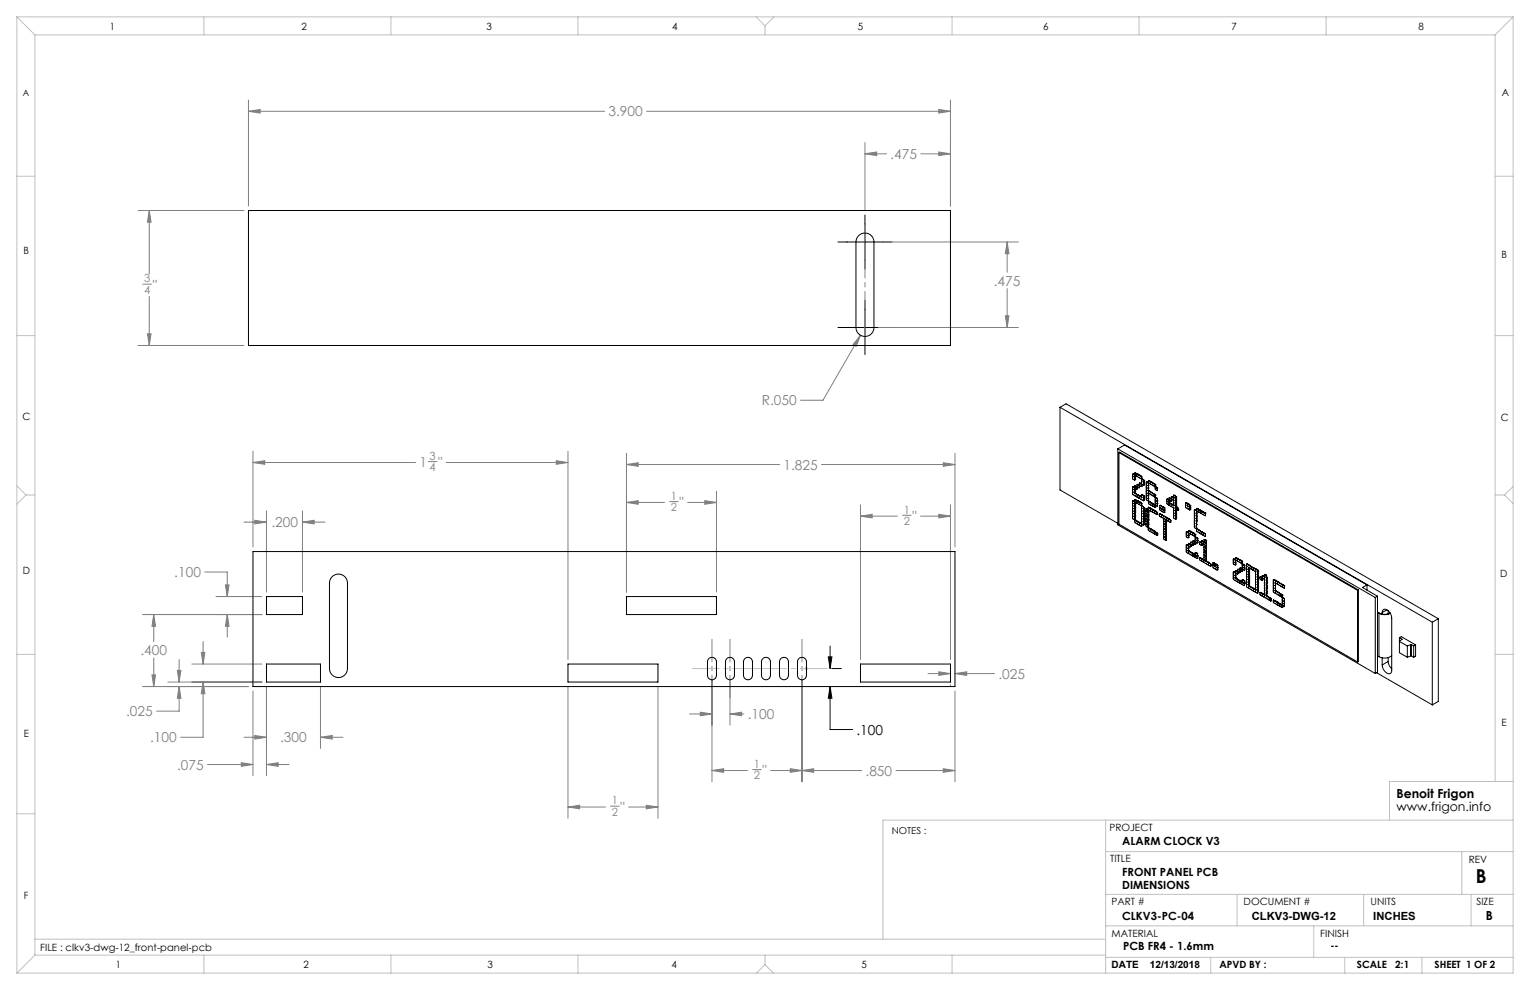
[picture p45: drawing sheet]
<svg xmlns="http://www.w3.org/2000/svg" width="432mm" height="279mm" viewBox="0 0 432 279" stroke-linecap="round" stroke-linejoin="round" font-family="sans-serif">
<defs><g id="words">
<text font-size="5.4" x="416.5" y="249.1">B</text>
<g font-size="3.9" fill="#808080">
<text x="171.7" y="32.9">3.900</text>
<text x="251.3" y="44.9">.475</text>
<text x="43.1" y="81.8">&quot;</text>
<text x="280.5" y="80.6">.475</text>
<text x="215" y="114.4">R.050</text>
<text x="118.4" y="131.8">1</text>
<text x="123.7" y="131.8">&quot;</text>
<text x="221.1" y="132.6">1.825</text>
<text x="191.8" y="143.1">&quot;</text>
<text x="76.6" y="148.8">.200</text>
<text x="257.5" y="147">&quot;</text>
<text x="49.2" y="162.9">.100</text>
<text x="39.6" y="184.9">.400</text>
<text x="281.8" y="191.6">.025</text>
<text x="35.6" y="202.2">.025</text>
<text x="211" y="203">.100</text>
<text x="42.4" y="209.5">.100</text>
<text x="79.1" y="209.5">.300</text>
<text x="50" y="217.2">.075</text>
<text x="215.2" y="218.8">&quot;</text>
<text x="244.3" y="218.9">.850</text>
<text x="175.1" y="229.1">&quot;</text>
</g>
<text font-size="3.9" x="241.7" y="207.4">.100</text>
<g font-size="3.5">
<text x="394.1" y="225.3">Benoit Frigon</text>
<text x="394.1" y="228.8">www.frigon.info</text>
<text x="419.3" y="259.7">B</text>
</g>
<g font-size="3.2" fill="#808080">
<text x="40.6" y="79.7">3</text>
<text x="40.6" y="83">4</text>
<text x="121.2" y="129.8">3</text>
<text x="121.2" y="133.1">4</text>
<text x="189.3" y="141.1">1</text>
<text x="189.3" y="144.3">2</text>
<text x="255" y="144.9">1</text>
<text x="255" y="148.2">2</text>
<text x="212.7" y="216.7">1</text>
<text x="212.7" y="220">2</text>
<text x="172.6" y="227">1</text>
<text x="172.6" y="230.3">2</text>
</g>
<g font-size="3.2">
<text x="316.7" y="238.4">ALARM CLOCK V3</text>
<text x="316.7" y="247.3">FRONT PANEL PCB</text>
<text x="316.7" y="250.8">DIMENSIONS</text>
<text x="316.7" y="259.7">CLKV3-PC-04</text>
<text x="353.3" y="259.7">CLKV3-DWG-12</text>
<text x="387.6" y="259.7">INCHES</text>
<text x="317" y="268.2">PCB FR4 - 1.6mm</text>
</g>
<g font-size="2.8">
<text x="31" y="8.5">1</text>
<text x="85.1" y="8.5">2</text>
<text x="137.3" y="8.5">3</text>
<text x="189.7" y="8.5">4</text>
<text x="242.1" y="8.5">5</text>
<text x="294.4" y="8.5">6</text>
<text x="347.6" y="8.5">7</text>
<text x="400.3" y="8.5">8</text>
<text x="423.8" y="27.2">A</text>
<text x="6.7" y="71.8">B</text>
<text x="423.8" y="72.8">B</text>
<text x="6.4" y="118.6">C</text>
<text x="423.5" y="118.9">C</text>
<text x="6.5" y="162.1">D</text>
<text x="423.4" y="163">D</text>
<text x="6.7" y="207.9">E</text>
<text x="423.7" y="204.9">E</text>
<text x="313.1" y="234.6">PROJECT</text>
<text x="313.3" y="243.2">TITLE</text>
<text x="414.5" y="243.6">REV</text>
<text x="6.7" y="253.8">F</text>
<text x="313.7" y="255.3">PART #</text>
<text x="351" y="255.3">DOCUMENT #</text>
<text x="386.8" y="255.3">UNITS</text>
<text x="416.7" y="255.3">SIZE</text>
<text x="11.4" y="268.4">FILE : clkv3-dwg-12_front-panel-pcb</text>
<text x="313.7" y="264.6">MATERIAL</text>
<text x="372.6" y="264.5">FINISH</text>
<text x="375.5" y="267.9">--</text>
<text x="32.7" y="273.3">1</text>
<text x="85.7" y="273.3">2</text>
<text x="137.6" y="273.3">3</text>
<text x="189.6" y="273.3">4</text>
<text x="243.2" y="273.2">5</text>
<text x="313.7" y="273.3">DATE</text>
<text x="324.5" y="273.3">12/13/2018</text>
<text x="344.1" y="273.1">APVD BY :</text>
<text x="383" y="273.1">SCALE</text>
<text x="393.8" y="273.1">2:1</text>
<text x="404.9" y="273.1">SHEET 1 OF 2</text>
</g>
<text font-size="2.7" x="251.7" y="235.2">NOTES :</text>
<text font-size="2.5" x="6.4" y="27">A</text>
</g></defs>
<path d="M236.5 68.3h15.2M244.1 60.7v15.2M236.5 92.4h15.2M244.1 84.8v15.2M233.8 185.4h1l-.5 3.3zM234.3 193.8v12.1h6.3M234.3 182.3v6.4M234.3 193.8l.5 3.3h-1zM234.7 188.7h2.7" fill="none" stroke="#000" stroke-width=".28"/>
<g fill="none" stroke="#c0c0c0" stroke-width=".28">
<path d="M4.8 4.8l5 5M4.8 4.8h422.2M4.8 4.8v269.8M9.8 9.8h412.2M9.8 9.8v259.8M57.5 4.8v5M110.3 4.8v5M163.1 4.8v5M213.4 4.8l2.5 2.5M215.9 7.3v2.5M218.4 4.8l-2.5 2.5M268.7 4.8v5"/>
<path d="M321.5 4.8v5M374.3 4.8v5M422 9.8v210.7M427 4.8l-5 5M427 4.8v269.8h-422.2M4.8 49.7h5M422 49.7h5M4.8 94.7h5M422 94.7h5M4.8 137.1l2.5 2.6M7.3 139.7l-2.5 2.6M7.3 139.7h2.5"/>
<path d="M422 139.7h2.6M424.6 139.7l2.4 2.4M427 137.3l-2.4 2.4M4.8 184.7h5M227.1 188.7h1M227.3 188.3l.7 .7M227.6 188.2v1M228 188.3l-.7 .7M422 184.7h5M4.8 229.7h5M312 231.5v43.1M427 231.5h-177.8v33.6"/>
<path d="M427 220.5h-34.8v11M312 240.3h115M312 252.4h115M349.1 252.4v8.9M384.9 252.4v8.9M412.6 240.3v12.1M415.2 252.4v8.9M9.8 265.1h302.2M9.8 269.6l-5 5M9.8 269.6h302.2M57.5 269.6v5M110.3 269.6v5"/>
<path d="M163.1 269.6v5M215.9 272.2l-2.4 2.4M215.9 272.2l2.4 2.4M215.9 269.6v2.6M268.7 269.6v5M312 270.2h115M312 261.3h115M341.7 270.2v4.4M370.8 261.3v8.9M379.5 270.2v4.4M401.3 270.2v4.4"/>
</g>
<g fill="none" stroke="#808080" stroke-width=".28">
<path d="M70.1 31.4l3.3-.5v1zM70.1 28.2v29.9M70.1 31.4h100.5M182.5 31.4h85.7M264.9 30.9l3.3 .5-3.3 .5zM268.2 28.2v29.9M38.9 59.4h30M42.1 59.4l.5 3.3h-1zM42.1 59.4v17.8M244.1 43.4l3.3-.5v1zM244.1 40.2v19.2M244.1 43.4h6.1"/>
<path d="M259.9 43.4h8.3M264.9 42.9l3.3 .5-3.3 .5zM247.9 68.3h39.5M284.2 68.3l.5 3.3h-1zM284.2 68.3v8.5M38.9 97.5h30M40.3 80.2h2.5M41.6 94.2h1l-.5 3.3zM42.1 83.7v13.8M242.8 94.6l-1.2 3.1-.8-.5zM242.8 94.6l-10.5 18.4h-6.4M247.9 92.4h39.5"/>
<path d="M283.7 89.1h1l-.5 3.3zM284.2 81.5v10.9M71.4 130.5l3.3-.5v1zM71.4 127.4v27M71.4 130.5h45.9M120.9 130.3h2.4M125.9 130.5h34.4M157 130l3.3 .5-3.3 .5zM160.3 127.4v58.7M176.8 131.1l3.3-.5v1zM176.8 127.9v39.2M176.8 131.1h43.2"/>
<path d="M202.2 138.6v28.5M231.9 131.1h37.6M266.2 130.6l3.3 .5-3.3 .5zM269.5 127.9v26.5M68.9 147.3h6.3M71.9 146.8l3.3 .5-3.3 .6zM75.2 144.2v22.9M85.4 147.3l3.3-.5v1.1zM85.4 144.2v22.9M85.4 147.3h6.3M176.8 141.8l3.3-.5v1zM176.8 141.8h10.7"/>
<path d="M189 141.6h2.4M194 141.8h8.2M198.9 141.3l3.3 .5-3.3 .5zM242.8 145.7l3.3-.5v1zM242.8 142.5v43.6M242.8 145.7h10.5M254.7 145.4h2.4M259.8 145.7h8.4M264.9 145.2l3.3 .5-3.3 .5zM268.2 142.5v43.6M40.2 173.4h33.7M43.4 173.4l.5 3.3h-1z"/>
<path d="M43.4 173.4v7.7M57.8 161.4h6.3v7M61 168.4h12.9M63.6 165.1h1l-.5 3.3zM64.1 173.4l.5 3.3h-1zM64.1 173.4v6.4M40.2 193.8h29.9M42.9 190.5h1l-.5 3.3zM43.4 185.7v8.1M47.4 192.5h26.5M50 189.2h1.1l-.5 3.3zM50.6 193.8l.5 3.3h-1.1z"/>
<path d="M50.6 193.8v6.9h-6.4M50.6 186.1v6.4M54.1 187.4h19.8M56.8 184.1h1l-.5 3.3zM57.3 192.5l.5 3.3h-1zM57.3 192.5v15.6h-6.3M57.3 181.1v6.3M71.4 195v23.9M75.2 193.8v25.1M90.4 193.8v17.4M160.3 193.8v37.1M185.7 193.8v37.1"/>
<path d="M200.9 191.9v28.7M206 191.9v12.8M226.3 191.9v28.7M261.9 190.1h6.3M264.9 189.6l3.3 .5-3.3 .5zM268.2 193.3v.5M269.5 190.1l3.3-.5v1zM269.5 195v25.6M269.5 190.1h11.2M58.6 215.8h12.8M68.1 215.3l3.3 .5-3.3 .5zM68.9 208.1h6.3"/>
<path d="M71.9 207.6l3.3 .5-3.3 .5zM75.2 215.8l3.3-.5v1zM75.2 215.8h6.4M90.4 208.1l3.3-.5v1zM90.4 208.1h6.4M194.6 201.5h6.3M197.6 201l3.3 .5-3.3 .5zM200.9 217.5l3.3-.5v1zM200.9 217.5h10.1M206 201.5l3.3-.5v1zM206 201.5h4M212.4 217.2h2.5"/>
<path d="M217.5 217.5h25.7M223 217l3.3 .5-3.3 .5zM226.3 217.5l3.3-.5v1zM252.9 217.5h16.6M266.2 217l3.3 .5-3.3 .5zM160.3 227.8l3.3-.5v1zM160.3 227.8h10.6M172.3 227.5h2.4M177.4 227.8h8.3M182.4 227.3l3.3 .5-3.3 .5z"/>
</g>
<path d="M244.1 61.9v36.9" fill="none" stroke="#808080" stroke-width=".28" stroke-dasharray="15.2 1.3 1.3 1.3" stroke-dashoffset="-1.3"/>
<path d="M200.9 196.9v-16.5M206 196.9v-16.5M226.3 196.9v-16.5" fill="none" stroke="#808080" stroke-width=".28" stroke-dasharray="15.2 1.3 1.3 1.3" stroke-dashoffset="8.9"/>
<path d="M233.5 188.7h-38.2" fill="none" stroke="#c0c0c0" stroke-width=".28" stroke-dasharray="15.2 1.3 1.3 1.3" stroke-dashoffset="7.6"/>
<path d="M233.8 185.4h1l-.5 3.3zM234.3 193.8l.5 3.3h-1z" fill="#000"/>
<path d="M70.1 31.4l3.3-.5v1zM264.9 30.9l3.3 .5-3.3 .5zM42.1 59.4l.5 3.3h-1zM41.6 94.2h1l-.5 3.3zM244.1 43.4l3.3-.5v1zM264.9 42.9l3.3 .5-3.3 .5zM242.8 94.6l-2 2.6 .8 .5zM283.7 89.1h1l-.5 3.3zM284.2 68.3l.5 3.3h-1zM75.2 215.8l3.3-.5v1zM68.1 215.3l3.3 .5-3.3 .5zM50.6 193.8l.5 3.3h-1.1zM50 189.2h1.1l-.5 3.3zM56.8 184.1h1l-.5 3.3zM57.3 192.5l.5 3.3h-1zM71.9 207.6l3.3 .5-3.3 .5zM90.4 208.1l3.3-.5v1zM71.9 146.8l3.3 .5-3.3 .6zM85.4 147.3l3.3-.5v1.1zM43.4 173.4l.5 3.3h-1zM42.9 190.5h1l-.5 3.3zM64.1 173.4l.5 3.3h-1zM63.6 165.1h1l-.5 3.3zM71.4 130.5l3.3-.5v1zM157 130l3.3 .5-3.3 .5zM160.3 227.8l3.3-.5v1zM182.4 227.3l3.3 .5-3.3 .5zM266.2 130.6l3.3 .5-3.3 .5zM176.8 131.1l3.3-.5v1zM198.9 141.3l3.3 .5-3.3 .5zM176.8 141.8l3.3-.5v1zM242.8 145.7l3.3-.5v1zM264.9 145.2l3.3 .5-3.3 .5zM264.9 189.6l3.3 .5-3.3 .5zM269.5 190.1l3.3-.5v1zM266.2 217l3.3 .5-3.3 .5zM226.3 217.5l3.3-.5v1zM223 217l3.3 .5-3.3 .5zM200.9 217.5l3.3-.5v1zM197.6 201l3.3 .5-3.3 .5zM206 201.5l3.3-.5v1z" fill="#808080"/>
<g fill="none" stroke="#000" stroke-width=".28">
<path d="M70.1 59.4h198.1v38.1h-198.1zM242.2 66.6a2.54 2.54 0 0 1 2.8-.7 2.54 2.54 0 0 1 1.7 2.4v24.1a2.54 2.54 0 0 1-2.6 2.6 2.54 2.54 0 0 1-2.5-2.6v-24.1v-.6zM299.2 114.9l105 60.7M299.2 114.9l1.7-.9 105 60.6M299.2 114.9v23.4l16.3 9.4M315.5 126.7l72.6 41.9M315.5 126.7v21.4l72.6 42M315.5 126.7l1.9-1.1 68.4 39.5M315.8 127.7l.2-.1 67.4 38.9M315.8 127.7l67.3 38.9M315.8 127.7v20.2l67.3 38.9M319.7 134.5v.7l.6 .2"/>
<path d="M319.7 138.9v.7l.6 .2M319.7 138.2v.7M319.7 138.1v.1M319.7 134.5h.1M319.7 138.2h.1M319.7 138.9h.1M319.8 133.8h-.1M319.8 137.5h-.1M319.8 133.8l-.1 .7M319.8 133.8h.1M319.8 137.5l-.1 .6M319.8 137.5h.1"/>
<path d="M319.8 133.8l.4 .2M319.8 137.5l.4 .2M320.2 134l.1 .3M320.2 137.7l.1 .2M320.2 134h.1M320.2 137.7h.1M320.2 134.8l.1 .6M320.2 139.2l.1 .1M320.2 138.4l.1 .2M320.2 134.8h.1M320.2 138.4h.1M320.2 139.2h.1"/>
<path d="M320.3 139.8l-.1 .1M320.3 139.8l.6 .4M320.3 139.3h.1M320.3 135.4l-.1 .1M320.3 134.7l-.1 .1M320.3 139l-.1 .1M320.3 138.3l-.1 .1M320.3 134.3h.1M320.3 134.7h.1M320.3 135.4h.1M320.3 137.9h.1M320.3 138.3h.1"/>
<path d="M320.3 138.6h.1M320.3 134.3v.4M320.3 137.9v.4M320.3 138.6v.4M320.4 133.4l-.1 .7 .6 .2M320.4 139.3h-.1M320.4 137.1v.7l.5 .1M320.4 139.3l.4 .2M320.4 133.4l.4 .3M320.4 137.1l.4 .2M320.4 133.4h.1M320.4 137.1h.1"/>
<path d="M320.4 133.4h-.1M320.4 137.1h-.1M320.4 139.3h.1M320.8 133.7l.1 .1M320.8 137.3l.1 .2M320.8 139.5l.1 .2M320.8 133.7h.1M320.8 137.3h.1M320.8 139.5h.1M320.9 134.3v.1M320.9 134.3l.6 .4M320.9 133.8h.1"/>
<path d="M320.9 139.7h.1M320.9 137.5v.4M320.9 137.9h.1M320.9 137.5h.1M320.9 137.9v.1M321 133.8h.1M321 139.6h.1M321 136.7h.1M321 133.8h-.1M321 139.6l-.1 .1M321 136.7v.7l.5 .2M321 139.6l.4 .3"/>
<path d="M321 133.8l.4 .2M321 136.7l.4 .2M321.4 134l.1 .2M321.4 136.9l.1 .3M321.4 139.9l.1 .1M321.4 136.9h.1M321.4 139.9h.1M321.4 134h.1M321.5 134.7v.1M321.5 134.2h.1M321.5 134.7h.1M321.5 137.2h.1"/>
<path d="M321.5 137.6v.1M321.5 137.2v.4M321.5 137.6h.1M321.6 134.7l.6 .3M321.6 134.2h.1M321.6 140h.1M321.7 136.4h-.1M321.7 134.2h-.1M321.7 134.2h.1M321.7 136.4l-.1 .6 .6 .2M321.7 136.4h.1M321.7 140l-.1 .1"/>
<path d="M321.7 140h.1M321.7 140l.3 .2M321.7 134.2l.3 .2M321.7 136.4l.3 .2M322 134.4h.1M322 136.6h.1M322 134.4l.2 .2M322 136.6l.2 .2M322.2 135l-.1 .1M322.2 137.2l-.1 .1M322.2 134.6h.1M322.2 135h.1"/>
<path d="M322.2 136.8h.1M322.2 137.2h.1M322.2 134.6v.4M322.2 136.8v.4M322.3 136l-.1 .7 .6 .2M322.3 136h.1M322.3 136h-.1M322.3 135.3h-.1M322.3 139.6h-.1M322.3 135.3v.7M322.3 135.3h.1M322.3 139.6v.7"/>
<path d="M322.3 139.6h.1M322.3 135.3l.4 .2M322.3 139.6l.4 .3M322.7 135.5l.1 .2M322.7 139.9l.1 .2M322.7 135.5h.1M322.7 139.9h.1M322.7 136.2l.1 .7M322.7 136.2h.1M322.8 136.9l-.1 .1M322.8 135.7l-.1 .5M322.8 135.7h.1"/>
<path d="M322.8 136.9h.1M323.6 136.7l-.1 .1M323.6 137.5h-.1M323.6 138.2h-.1M323.6 138.9h-.1M323.6 139.7h-.1M323.6 139.7v.7M323.6 138.9v.7M323.6 138.2v.7M323.6 137.5v.7M323.6 136.7v.7M323.6 136.7h.1"/>
<path d="M323.6 137.4v.1M323.6 138.9h.1M323.6 139.6v.1M323.6 136h-.1M323.6 136v.7M323.6 136h.1M323.6 136l.4 .2M324 136.2l.1 .3M324 136.2h.1M324 139.9l.1 .2M324 139.2l.1 .2M324 138.5l.1 .1"/>
<path d="M324 137.7l.1 .2M324 137l.1 .2M324 137h.1M324 137.7h.1M324 138.5h.1M324 139.2h.1M324 139.9h.1M324.1 139.1v.1M324.1 139.1l-.1 .1M324.1 138.6h.1M324.1 139.1h.1M324.1 136.9l-.1 .1"/>
<path d="M324.1 136.5v.4M324.1 139.4v.4M324.1 137.9h.1M324.1 136.5h.1M324.1 136.9h.1M324.1 137.2h.1M324.1 139.4h.1M324.1 139.8h.1M324.1 139.8v.1M324.1 138.3l-.1 .2M324.1 137.6v.1M324.1 136.9v.1"/>
<path d="M324.1 137.2v.4M324.1 137.9v.4M324.1 137.6h.1M324.1 138.3h.1M324.1 139.1l.6 .4M324.2 138.6h.1M324.2 135.7h.1M324.2 135.7v.6l.5 .3M324.2 138.6h-.1M324.2 135.7l.4 .2M324.2 138.6l.4 .2M324.6 135.9h.1"/>
<path d="M324.6 135.9l.1 .2M324.6 138.8l.1 .2M324.6 138.8h.1M324.7 136.6h.1M324.7 139.5h.1M324.7 136.6l.7 .3M324.7 136.1h.1M324.7 139h.1M324.8 139.5l.6 .3M324.8 136h.1M324.8 138.9h.1M324.9 136l-.2 .1"/>
<path d="M324.9 138.9l-.1 .1M324.9 136h.1M324.9 138.9h.1M324.9 136l.4 .2M324.9 138.9l.4 .3M325.3 136.2h.1M325.3 139.2h.1M325.3 136.2l.1 .2M325.3 139.2l.1 .1M325.4 136.9h.1M325.4 139.8v.1M325.4 136.9l-.1 .1"/>
<path d="M325.4 139.8l-.1 .1M325.4 139.3v.1M325.4 136.4h.1M325.4 136.9l.6 .4M325.4 139.9l.6 .3M325.4 139.3h.1M325.5 136.4h-.1M325.5 139.3l-.1 .1M325.5 136.4l.4 .2M325.5 139.3l.4 .2M325.5 139.3h.1M325.5 136.4h.1"/>
<path d="M325.9 136.6l.1 .2M325.9 139.5l.1 .3M325.9 139.5h.1M325.9 136.6h.1M326 137.3v.1M326 136.8h.1M326 137.3h.1M326 139.8h.1M326 136.8v.5M326 139.8v.4M326.1 137.5h.1M326.1 137.5v.7l.5 .1"/>
<path d="M326.1 137.5l.4 .2M326.5 137.7l.1 .2M326.5 137.7h.1M326.6 137.9v.4M326.6 137.9h.1M326.6 138.3h.1M326.6 138.3v.1M331.3 139.8h.1M331.3 139.8v.6M331.3 139.8l.4 .2M331.7 140l.1 .2M331.7 140h.1"/>
<path d="M71.4 155.7h198.1v38.1h-198.1zM319.7 145.7v.7l.6 .2M319.7 145v.7M319.7 144.3v.7M319.7 143.5v.8M319.7 142.8v.7M319.7 142.1v.7M319.7 142.8h.1M319.7 143.5h.1M319.7 145h.1M319.7 145.7h.1M319.7 142.1h.1"/>
<path d="M319.7 144.3h.1M319.8 141.4h-.1M319.8 141.4l-.1 .7M319.8 141.4h.1M319.8 141.4l.4 .2M320.2 141.6l.1 .2M320.2 141.6h.1M320.2 146l.1 .6M320.2 145.3l.1 .2M320.2 144.5l.1 .2M320.2 143.8l.1 .2M320.2 142.4l.1 .1"/>
<path d="M320.2 142.4h.1M320.2 144.5h.1M320.2 145.3h.1M320.2 146h.1M320.2 143.8h.1M320.3 146.6l-.1 .1M320.3 145.9l-.1 .1M320.3 145.1l-.1 .1M320.3 144.4l-.1 .1M320.3 143.7l-.1 .1M320.3 143v.3M320.3 143l-.1 .1"/>
<path d="M320.3 142.2l-.1 .1M320.3 141.8h.1M320.3 142.2l-.1 .2M320.3 145.1l-.1 .2M320.3 142.2h.1M320.3 142.5h.1M320.3 143h.1M320.3 143.3h.1M320.3 143.7h.1M320.3 144h.1M320.3 144.4h.1M320.3 144.7h.1"/>
<path d="M320.3 145.5h.1M320.3 145.9h.1M320.3 146.6h.1M320.3 141.8v.4M320.3 142.5v.5M320.3 143.3v.4M320.3 144v.4M320.3 144.7v.4M320.3 145.5v.4M320.4 141l-.1 .6 .6 .3M320.4 146.8l-.1 .6 .6 .3M320.4 141l.4 .2"/>
<path d="M320.4 146.8l.4 .2M320.4 141h.1M320.4 146.8h.1M320.4 146.8h-.1M320.4 141h-.1M320.8 147l.1 .2M320.8 141.2l.1 .2M320.8 141.2h.1M320.8 147h.1M320.9 147.7v.1M320.9 141.9v.1M320.9 140.2h.1"/>
<path d="M320.9 140.2l.6 .3M320.9 141.9l.6 .4M320.9 141.4h.1M320.9 147.7l.6 .4M320.9 147.2h.1M321 147.2h.1M321 141.4h.1M321 141.4h-.1M321 147.2h-.1M321 141.4l.4 .2M321 147.2l.4 .2M321.4 147.4l.1 .2"/>
<path d="M321.4 141.6l.1 .2M321.4 141.6h.1M321.4 147.4h.1M321.5 148.1h.1M321.5 142.3h.1M321.5 140.5v.1M321.5 140h.1M321.5 141.8h.1M321.5 147.6h.1M321.5 140.5h.1M321.6 140.5l.6 .4M321.6 142.3l.6 .3"/>
<path d="M321.6 148.1l.6 .3M321.6 147.5l.1 .1M321.6 141.7h.1M321.7 141.7l-.2 .1M321.7 141.7h.1M321.7 147.6h-.1M321.7 147.6h.1M321.7 141.7l.3 .2M321.7 147.6l.3 .2M322 147.8h.1M322 141.9h.1M322 140.2h.1"/>
<path d="M322 147.8l.2 .6M322 141.9l.2 .3M322 140.2l.2 .2M322.2 140.9h.1M322.2 140.9l-.1 .1M322.2 140.4h.1M322.2 148.4l-.1 .1M322.2 142.6l-.1 .1M322.2 142.2h.1M322.2 148.4h.1M322.2 142.2v.4M322.2 140.9l.6 .3"/>
<path d="M322.2 140.3l.1 .1M322.3 140.4h-.1M322.3 147.2l-.1 .7 .6 .2M322.3 146.5v.7M322.3 145.7v.8M322.3 145v.7M322.3 144.3v.7M322.3 143.5v.8M322.3 140.3v.1M322.3 143.5h.1M322.3 145h.1M322.3 145.7h.1"/>
<path d="M322.3 147.2h.1M322.3 143.5h-.1M322.3 144.3h-.1M322.3 145h-.1M322.3 145.7h-.1M322.3 146.5h-.1M322.3 147.2h-.1M322.3 142.8h-.1M322.3 142.8v.7M322.3 142.8l.4 .2M322.3 142.8h.1M322.7 143l.1 .3"/>
<path d="M322.7 143h.1M322.7 147.4l.1 .7M322.7 146.7l.1 .2M322.7 146l.1 .2M322.7 145.3l.1 .2M322.7 144.5l.1 .2M322.7 143.8l.1 .2M322.7 140.6l.1 .2M322.7 140.6h.1M322.7 143.8h.1M322.7 144.5h.1M322.7 146h.1"/>
<path d="M322.7 146.7h.1M322.7 147.4h.1M322.8 148.1l-.1 .1M322.8 147.3l-.1 .1M322.8 146.2l-.1 .5M322.8 145.9l-.1 .1M322.8 145.1l-.1 .1M322.8 144.4l-.1 .1M322.8 143.7l-.1 .1M322.8 141.2l-.1 .1M322.8 140.5l-.1 .1M322.8 140.1h.1"/>
<path d="M322.8 140.5h.1M322.8 140.8h.1M322.8 145.1l-.1 .2M322.8 143.3h.1M322.8 143.7h.1M322.8 144h.1M322.8 144.4h.1M322.8 144.7h.1M322.8 145.1h.1M322.8 145.5h.1M322.8 145.9h.1M322.8 146.2h.1"/>
<path d="M322.8 146.9h.1M322.8 147.3h.1M322.8 148.1h.1M322.8 140.1v.4M322.8 140.8v.4M322.8 143.3v.4M322.8 144v.4M322.8 144.7v.4M322.8 145.5v.4M322.8 146.9v.4M323.5 147.9v.7l.5 .2M323.5 147.2v.7"/>
<path d="M323.5 146.4v.7M323.5 145.7v.7M323.5 145v.7M323.5 144.3v.7M323.5 145h.1M323.5 145.7h.1M323.5 147.1v.1M323.5 147.9h.1M323.5 144.3h.1M323.5 146.4v.1M323.5 147.2h.1M323.5 143.5h.1"/>
<path d="M323.5 143.5v.8M323.5 143.5l.4 .3M323.6 140.4h-.1M323.6 140.4v.7l.5 .2M323.9 143.8l.1 .2M323.9 143.8h.1M324 148.2v.6M324 147.4v.2M324 146.7v.2M324 146v.2M324 145.3v.1M324 144.5v.2"/>
<path d="M324 144.5h.1M324 145.3h.1M324 146.7h.1M324 147.4h.1M324 148.2h.1M324 146h.1M324 140.7l.1 .1M324 140.7h.1M324 148.8v.1M324 148v.1M324 146.9v.5M324 146.6v.1"/>
<path d="M324 145.9v.1M324 145.1v.2M324 144.4v.1M324 144h.1M324 144.4h.1M324 144.7h.1M324 145.1h.1M324 145.4h.1M324 145.9h.1M324 146.2h.1M324 146.6h.1M324 146.9h.1"/>
<path d="M324 147.6h.1M324 148h.1M324 148.8h.1M324 144v.4M324 144.7v.4M324 145.4v.5M324 146.2v.4M324 147.6v.4M324.1 140.1v.4M324.1 140.8v.5M324.1 141.3h.1M324.1 140.1h.1"/>
<path d="M324.1 140.5h.1M324.1 140.8h.1M324.1 141.3v.1M324.1 140.5v.1M324.2 143.2l-.1 .6 .6 .3M324.2 149l-.1 .6 .6 .3M324.2 143.2l.4 .2M324.2 149l.4 .2M324.2 143.2h.1M324.2 149h.1M324.2 149h-.1M324.2 143.2h-.1"/>
<path d="M324.2 141.5h.1M324.2 141.5v.6l.5 .3M324.2 141.5l.4 .2M324.6 149.2l.1 .2M324.6 143.4l.1 .2M324.6 143.4h.1M324.6 149.2h.1M324.6 141.7h.1M324.6 141.7l.1 .2M324.7 149.9l-.1 .1M324.7 144.1h-.1M324.7 143.6h.1"/>
<path d="M324.7 149.4h.1M324.7 144.1h.1M324.7 149.9h.1M324.7 144.1l.6 .3M324.7 149.9l.6 .4M324.7 143.5h.1M324.7 142.4h.1M324.7 141.9h.1M324.8 142.4l.6 .3M324.8 141.8l.1 .1M324.8 143.5l-.1 .1M324.8 143.5h.1"/>
<path d="M324.8 149.4h-.1M324.8 149.4h.1M324.8 143.5l.4 .3M324.8 149.4l.4 .2M324.9 141.9h-.1M324.9 141.9l.4 .2M324.9 141.9h.1M325.2 149.6l.1 .2M325.2 143.8l.1 .1M325.2 143.8h.1M325.2 149.6h.1M325.3 142.1l.1 .2"/>
<path d="M325.3 142.1h.1M325.3 150.3h.1M325.3 144.4v.1M325.3 144.4l.6 .4M325.3 143.9h.1M325.3 150.3l.6 .3M325.3 149.8h.1M325.4 149.7h.1M325.4 143.9h.1M325.4 142.7v.1M325.4 142.7l-.1 .1M325.4 142.3h.1"/>
<path d="M325.4 142.8l.6 .3M325.4 142.2h.1M325.4 143.9h-.1M325.4 149.7l-.1 .1M325.4 143.9l.4 .2M325.4 149.7l.4 .2M325.5 142.2l-.1 .1M325.5 142.2l.4 .2M325.5 142.2h.1M325.8 149.9l.1 .2M325.8 144.1l.1 .2M325.8 144.1h.1"/>
<path d="M325.8 149.9h.1M325.9 142.4l.1 .3M325.9 142.4h.1M325.9 150.6v.1M325.9 144.8v.1M325.9 144.8l.7 .3M325.9 150.6l.7 .4M325.9 144.3h.1M325.9 150.1h.1M326 150.1h.1M326 144.3h.1M326 140.2v.1"/>
<path d="M326 143.1v.1M326 142.7h.1M326 143.1h.1M326 142.7v.4M326.1 144.3h-.1M326.1 144.3h.1M326.1 150.1h-.2M326.1 144.3l.3 .2M326.1 150.1l.3 .2M326.1 150.1h.1M326.1 141.1h.1M326.1 141.8h.1"/>
<path d="M326.1 141.8v.7l.5 .2M326.1 141.1v.7M326.1 140.4h.1M326.1 140.4v.7M326.1 140.4l.4 .2M326.4 144.5h.1M326.4 150.3l.2 .2M326.4 144.5l.2 .6M326.4 150.3h.1M326.5 140.6l.1 .2M326.5 140.6h.1M326.6 142.1v.2"/>
<path d="M326.6 141.4v.2M326.6 141.4h.1M326.6 142.1h.1M326.6 151l-.1 .1M326.6 145.1l-.1 .1M326.6 145.1h.1M326.6 150.5h.1M326.6 151h.1M326.6 150.5v.5M326.6 141.3v.1M326.6 142v.1M326.6 141.6v.4"/>
<path d="M326.6 142.3v.4M326.6 142h.1M326.6 141.3h.1M326.6 141.6h.1M326.6 142.3h.1M326.6 142.7h.1M326.6 142.7v.1M326.6 140.8v.5M326.6 140.8h.1M327.3 145h-.1M327.3 145l-.1 .6 .6 .3M327.3 145h.1"/>
<path d="M327.3 145l.4 .2M327.4 143.3h.1M327.4 143.3v.7l.6 .2M327.5 142.6h-.1M327.5 142.6l-.1 .7M327.5 142.6l.3 .2M327.5 142.6h.1M327.7 145.2h.1M327.7 145.2l.1 .2M327.8 145.9h.1M327.8 145.4h.1M327.8 145.9l.6 .3"/>
<path d="M327.8 142.8l.2 .2M327.8 142.8h.1M327.9 145.3v.1M327.9 143.6l.1 .1M327.9 143.6h.1M327.9 145.4h-.1M327.9 145.4l.4 .2M327.9 145.4h.1M328 143.5l-.1 .1M328 143.5h.1M328 144.2v.1M328 143.7h.1"/>
<path d="M328 144.2l-.1 .1M328 143h.1M328 143.5l.1 .2M328 144.3l.6 .3M328.1 143.7h-.1M328.1 143h-.1M328.1 143h.1M328.1 143l.4 .2M328.3 145.6l.1 .2M328.3 145.6h.1M328.4 146.2v.1M328.4 145.8h.1"/>
<path d="M328.4 146.2l.1 .1M328.5 146.3v.1M328.5 143.2l.1 .2M328.5 143.2h.1M328.5 145.7h.1M328.5 144l.1 .2M328.5 143.9v.1M328.5 146.4h.1M328.5 147.2h.1M328.5 147.9h.1M328.5 148.6h.1M328.5 149.3v.1"/>
<path d="M328.5 150.1h.1M328.5 150.8h.1M328.5 151.5h.1M328.5 151.5v.7l.6 .2M328.5 150.8v.7M328.5 150.1v.7M328.5 149.3v.7M328.5 148.6v.7M328.5 147.9v.7M328.5 147.2v.7M328.5 146.4v.8M328.5 150v.1"/>
<path d="M328.6 145.7l-.1 .1M328.6 145.7l.3 .2M328.6 145.7h.1M328.6 144.6l-.1 .1M328.6 143.8l-.1 .1M328.6 143.4h.1M328.6 143.8h.1M328.6 144.2h.1M328.6 144.6h.1M328.6 143.4v.4M328.6 144.2v.4M328.9 145.9l.2 .2"/>
<path d="M328.9 145.9h.1M329 149.6h.1M329 151v.1M329 147.4h.1M329 148.2h.1M329 150.3h.1M329 151.8l.1 .2M329 151.1l.1 .2M329 150.3l.1 .2M329 149.6l.1 .2M329 148.9l.1 .2M329 148.2l.1 .2"/>
<path d="M329 147.4l.1 .2M329 146.7l.1 .2M329 146.7h.1M329 148.9h.1M329 151.8h.1M329.1 146.6l-.1 .1M329.1 146.1h.1M329.1 146.6h.1M329.1 148l-.1 .2M329.1 146.9v.4M329.1 148.4v.4M329.1 149.8v.4"/>
<path d="M329.1 150.5v.4M329.1 151.3v.4M329.1 152v.4M329.1 151.3h.1M329.1 146.9h.1M329.1 147.3h.1M329.1 147.6h.1M329.1 148.4h.1M329.1 148.8h.1M329.1 149.5h.1M329.1 149.8h.1M329.1 150.2h.1"/>
<path d="M329.1 150.5h.1M329.1 150.9h.1M329.1 151.7h.1M329.1 152h.1M329.1 152.4h.1M329.1 152.4l-.1 .1M329.1 151.7l-.1 .1M329.1 150.9l-.1 .1M329.1 150.2l-.1 .1M329.1 149.5l-.1 .1M329.1 148.8l-.1 .1M329.1 148l-.1 .1"/>
<path d="M329.1 147.3l-.1 .1M329.1 147.6v.4M329.1 149.1v.4M329.1 148h.1M329.1 149.1h.1M329.1 146.6l.6 .4M329.2 146.1h-.1M329.2 146.1h.1M329.2 146.1l.4 .2M329.4 141.6v.7l.5 .2M329.4 141.6h.1M329.4 140.8v.1"/>
<path d="M329.4 140.8v.8M329.4 140.8h.1M329.4 140.8l.4 .3M329.6 146.3l.1 .2M329.6 146.3h.1M329.7 147h.1M329.7 146.5h.1M329.7 147l.6 .3M329.8 146.4h.1M329.8 141.1h.1M329.8 141.1l.2 .2M329.8 146.4l-.1 .1"/>
<path d="M329.8 146.4l.4 .3M329.9 141.8v.2M329.9 141.8h.1M329.9 142.5h.1M329.9 142.5l.7 .3M329.9 142h.1M330 141.7l-.1 .1M330 141.3h.1M330 141.3v.4M330 141.9h.1M330.1 141.9l-.2 .1M330.1 140.5l-.1 .7 .6 .1"/>
<path d="M330.1 140.5l.4 .2M330.1 141.9l.4 .3M330.1 140.5h.1M330.1 141.9h.1M330.1 140.5h-.1M330.2 146.7h.1M330.2 146.7l.1 .2M330.3 147.3v.1M330.3 146.9h.1M330.3 147.3h.1M330.3 146.9v.4M330.5 140.7l.1 .6"/>
<path d="M330.5 142.2l.1 .1M330.5 140.7h.1M330.5 142.2h.1M330.6 142.8l-.1 .1M330.6 142.8l.6 .4M330.6 142.3h.1M330.6 141.3l-.1 .1M330.6 141.3h.1M330.7 140.1h-.1M330.7 142.3h-.1M330.7 140.1l-.1 .6 .6 .3M330.7 142.3h.1"/>
<path d="M330.7 140.1l.4 .2M330.7 142.3l.4 .2M330.7 140.1h.1M331.1 140.3l.1 .2M331.1 142.5l.1 .2M331.1 140.3h.1M331.1 142.5h.1M331.2 141v.1M331.2 143.2v.1M331.2 143.2l.1 .2M331.2 141l.1 .2M331.2 140.5h.1"/>
<path d="M331.2 142.7h.1M331.3 140.5h.1M331.3 142.7h.1M331.3 141.2h.1M331.3 141.9h.1M331.3 143.4h.1M331.3 144.1h.1M331.3 144.8v.1M331.3 145.6h.1M331.3 145.6l-.1 .6 .5 .3M331.3 144.8v.7M331.3 144.1v.7"/>
<path d="M331.3 143.4v.7M331.3 142.7h-.1M331.3 141.9v.7M331.3 141.2v.7M331.3 140.5h-.1M331.3 140.4v.1M331.3 142.6v.1M331.3 144.8h.1M331.3 145.5v.1M331.8 145.8v.2M331.8 145.1v.2M331.8 144.4v.6"/>
<path d="M331.8 143.7v.1M331.8 142.9v.2M331.8 142.2v.2M331.8 141.5v.2M331.8 140.7v.2M331.8 140.7h.1M331.8 141.5h.1M331.8 142.9h.1M331.8 143.7h.1M331.8 144.4h.1M331.8 145.1h.1M331.8 145.8h.1"/>
<path d="M331.8 142.2h.1M331.8 143.6h.1M331.8 143.1h.1M331.8 146.4v.1M331.8 145.7v.1M331.8 145v.1M331.8 143.8v.6M331.8 142.8v.1M331.8 142.1v.1M331.8 141.3v.1M331.8 140.6v.1M331.8 146.4l-.1 .1"/>
<path d="M331.8 140.2h.1M331.8 140.6h.1M331.8 140.9h.1M331.8 141.3h.1M331.8 141.7h.1M331.8 142.1h.1M331.8 142.4h.1M331.8 142.8h.1M331.8 143.8h.1M331.8 145h.1M331.8 145.3h.1M331.8 145.7h.1"/>
<path d="M331.8 146h.1M331.8 146.4h.1M331.8 140.2v.4M331.8 140.9v.4M331.8 141.7v.4M331.8 142.4v.4M331.8 145.3v.4M331.8 146v.4M331.9 143.6l.6 .3M331.9 143h.1M332 143l-.1 .1M332 143h.1"/>
<path d="M332 143l.3 .3M332.3 143.3h.1M332.3 143.3l.2 .6M332.5 143.9l-.1 .1M332.5 143.9h.1M334.7 142.6h-.1M334.7 142.6v.7l.5 .2M334.7 142.6h.1M334.7 141.9h-.1M334.7 141.9v.7M334.7 141.9h.1M334.7 141.9l.4 .2"/>
<path d="M334.9 154.5h-.1M334.9 155.2h-.1M334.9 150.8h-.1M334.9 150.8l-.1 .7 .6 .2M334.9 155.2l-.1 .7 .6 .2M334.9 154.5v.7M334.9 154.4v.1M334.9 153.7h-.1M334.9 150.1h-.1M334.9 150.1v.7M334.9 150.1h.1M334.9 153.7v.7"/>
<path d="M334.9 153.7h.1M334.9 150.1l.4 .2M334.9 153.7l.4 .3M335.1 142.1l.1 .2M335.1 142.1h.1M335.1 142.9l.1 .1M335.1 142.9h.1M335.1 142.8v.1M335.2 143.5v.1M335.2 142.8l.1 .1M335.2 142.8h-.1M335.2 142.3h.1"/>
<path d="M335.2 142.8h.1M335.2 143h.1M335.2 143.5h.1M335.2 143.5l.7 .3M335.3 142.2h.1M335.3 142.9v.1M335.3 154h.1M335.3 154l.1 .2M335.3 150.3l.1 .2M335.3 150.3h.1M335.3 143h-.1M335.3 155.4l.1 .2"/>
<path d="M335.3 154.7l.1 .6M335.3 151.1l.1 .2M335.3 151.1h.1M335.3 154.7h.1M335.3 155.4h.1M335.3 142.2l-.1 .1M335.3 142.2l.4 .3M335.4 156.1v.1M335.4 156.1l.6 .4M335.4 155.6h.1M335.4 155.3l-.1 .1M335.4 154.6l-.1 .1"/>
<path d="M335.4 151.7l-.1 .1M335.4 151l-.1 .1M335.4 150.5h.1M335.4 151h.1M335.4 151.3h.1M335.4 151.7h.1M335.4 154.2h.1M335.4 154.6h.1M335.4 155.3h.1M335.4 150.5v.5M335.4 151.3v.4M335.4 154.2v.4"/>
<path d="M335.5 155.6h.1M335.5 149.7l-.1 .6 .6 .3M335.5 155.6h-.1M335.5 153.4v.7l.5 .1M335.5 153.4l.4 .2M335.5 149.7l.4 .3M335.5 155.6l.4 .2M335.5 149.7h.1M335.5 153.4h-.1M335.5 149.7h-.1M335.5 153.4h.1M335.7 142.5l.2 .2"/>
<path d="M335.7 142.5h.1M335.8 143.2l.1 .2M335.8 143.2h.1M335.9 143.8l-.1 .1M335.9 143.1l-.1 .1M335.9 142.7h.1M335.9 143.1h.1M335.9 143.4h.1M335.9 143.8h.1M335.9 142.7v.4M335.9 143.4v.4M335.9 155.8l.1 .2"/>
<path d="M335.9 153.6l.1 .6M335.9 150l.1 .1M335.9 150h.1M335.9 153.6h.1M335.9 155.8h.1M336 156.5h.1M336 150.6v.1M336 150.1h.1M336 156.5l.7 .3M336 156h.1M336 150.6h.1M336 154.2v.1"/>
<path d="M336 154.2h.1M336 150.6l.7 .4M336.1 155.9h.1M336.1 150.1h.1M336.2 153h-.1M336.2 150.1h-.2M336.2 150.1h.1M336.2 155.9l-.2 .1M336.2 153l-.1 .7 .6 .2M336.2 155.9h.1M336.2 153l.3 .2M336.2 150.1l.3 .2"/>
<path d="M336.2 155.9l.3 .2M336.2 153h.1M336.5 156.1l.2 .2M336.5 153.2l.2 .3M336.5 150.3l.2 .2M336.5 150.3h.1M336.5 156.1h.1M336.5 153.2h.1M336.7 156.8l-.1 .1M336.7 151l-.1 .1M336.7 151l.6 .3M336.7 150.5h.1"/>
<path d="M336.7 156.8l.6 .4M336.7 156.3h.1M336.7 153.5v.4M336.7 153.5h.1M336.7 153.9h.1M336.7 153.9l-.1 .1M336.8 152.6h-.1M336.8 150.5h-.1M336.8 150.5h.1M336.8 152.6l-.1 .7 .6 .2M336.8 152.6h.1M336.8 156.3h-.1"/>
<path d="M336.8 156.3h.1M336.8 150.5l.4 .2M336.8 156.3l.4 .2M336.8 152.6l.4 .3M337.2 148.2l-.1 .7 .6 .2M337.2 147.5v.7M337.2 146.8v.7M337.2 146v.7M337.2 145.3v.7M337.2 144.6v.7M337.2 144.6h.1M337.2 146.7v.1"/>
<path d="M337.2 147.5h.1M337.2 144.6h-.1M337.2 145.3h-.1M337.2 146h-.1M337.2 146.8h-.1M337.2 147.5h-.1M337.2 148.2h-.1M337.2 150.7h.1M337.2 156.5h.1M337.2 156.5l.1 .2M337.2 152.9l.1 .2M337.2 150.7l.1 .2"/>
<path d="M337.2 152.9h.1M337.2 143.9v.7M337.2 143.9l.4 .2M337.2 143.9h-.1M337.2 143.9h.1M337.3 157.2l.6 .3M337.3 156.7h.1M337.3 157.2h-.1M337.3 153.5l-.1 .1M337.3 151.3l-.1 .1M337.3 150.9h.1M337.3 153.1h.1"/>
<path d="M337.3 153.5h.1M337.3 150.9v.4M337.3 153.1v.4M337.4 156.6h.1M337.4 152.3v.7l.5 .1M337.4 156.6l-.1 .1M337.4 152.2v.1M337.4 152.3h-.1M337.4 155.9h-.1M337.4 151.6h-.1M337.4 151.6v.6M337.4 155.9v.7"/>
<path d="M337.4 151.6l.4 .2M337.4 155.9l.4 .2M337.4 151.6h.1M337.4 155.9h.1M337.6 144.1l.1 .2M337.6 144.1h.1M337.6 144.8h.1M337.6 145.5v.1M337.6 147.7v.1M337.6 147h.1M337.6 148.5h.1M337.6 148.5l.1 .6"/>
<path d="M337.6 147.8l.1 .2M337.6 147l.1 .2M337.6 146.3l.1 .2M337.6 145.6l.1 .2M337.6 144.8l.1 .2M337.6 146.3h.1M337.7 149.1l-.1 .1M337.7 148l-.1 .5M337.7 147.2l-.1 .5M337.7 146.9l-.1 .1M337.7 146.2l-.1 .1M337.7 145.5l-.1 .1"/>
<path d="M337.7 144.7l-.1 .1M337.7 144.3h.1M337.7 144.7h.1M337.7 145h.1M337.7 145.5h.1M337.7 145.8h.1M337.7 146.2h.1M337.7 146.5h.1M337.7 146.9h.1M337.7 147.2h.1M337.7 148h.1M337.7 149.1h.1"/>
<path d="M337.7 144.3v.4M337.7 145v.5M337.7 145.8v.4M337.7 146.5v.4M337.8 156.1l.1 .7M337.8 151.8l.1 .2M337.8 156.1h.1M337.8 151.8h.1M337.8 149.3h-.1M337.8 143.5h-.1M337.8 143.5l-.1 .6 .6 .3M337.8 143.5h.1"/>
<path d="M337.8 149.3l-.1 .6 .6 .3M337.8 149.3h.1M337.8 149.3l.4 .2M337.8 143.5l.4 .2M337.8 156.9l.1 .2M337.8 152.5l.1 .2M337.8 152.5h.1M337.8 156.9h.1M337.9 157.5v.1M337.9 156.8v.1M337.9 153.1v.1M337.9 152.4v.1"/>
<path d="M337.9 152h.1M337.9 152.4l-.1 .1M337.9 152.4h.1M337.9 152.7h.1M337.9 153.1h.1M337.9 156.8l-.1 .1M337.9 156.8h.1M337.9 157.1h.1M337.9 157.5h.1M337.9 152v.4M337.9 152.7v.4M337.9 157.1v.4"/>
<path d="M338.2 149.5l.1 .2M338.2 143.7l.1 .2M338.2 149.5h.1M338.2 143.7h.1M338.3 150.2v.1M338.3 144.4v.1M338.3 143.9h.1M338.3 149.7h.1M338.3 144.4h.1M338.3 150.2h.1M338.3 144.4l.6 .4M338.3 150.2l.6 .4"/>
<path d="M338.4 149.7h.1M338.4 143.9h.1M338.5 143.9h-.2M338.5 143.9h.1M338.5 149.7h-.2M338.5 149.7h.1M338.5 149.7l.3 .2M338.5 143.9l.3 .2M338.7 153h-.1M338.7 157.4h-.1M338.7 157.4l-.1 .6 .6 .3M338.7 153l-.1 .7 .6 .2"/>
<path d="M338.7 153h.1M338.7 157.4l.3 .2M338.7 153l.3 .2M338.7 157.4h.1M338.8 144.1h.1M338.8 149.9h.1M338.8 149.9l.1 .2M338.8 144.1l.1 .2M338.9 144.8h.1M338.9 150.6h.1M338.9 150.1h.1M338.9 144.3h.1"/>
<path d="M339 144.8l.6 .3M339 150.6l.6 .3M339 150l.1 .1M339 144.2h.1M339 153.2h.1M339 153.2l.2 .3M339 157.6l.2 .2M339 157.6h.1M339.1 144.2l-.1 .1M339.1 144.2h.1M339.1 150.1h-.1M339.1 150.1h.1"/>
<path d="M339.1 150.1l.4 .2M339.1 144.2l.4 .2M339.2 158.3h.1M339.2 158.3h-.1M339.2 157.8h.1M339.2 153.9l-.1 .1M339.2 153.5h.1M339.2 153.9h.1M339.2 153.5v.4M339.2 158.3l.6 .3M339.2 157.7h.1M339.3 157.7l-.1 .1"/>
<path d="M339.3 152.6l-.1 .6 .6 .3M339.3 157.7l.4 .3M339.3 152.6l.4 .3M339.3 152.6h.1M339.3 157.7h.1M339.3 152.6h-.1M339.5 150.3l.1 .2M339.5 144.4l.1 .2M339.5 144.4h.1M339.5 150.3h.1M339.6 150.9l-.1 .1M339.6 145.1l-.1 .1"/>
<path d="M339.6 144.6h.1M339.6 150.9l.6 .4M339.6 145.1h.1M339.6 150.5h.1M339.6 145.1l.6 .3M339.6 150.4h.1M339.7 152.9l.1 .1M339.7 158l.1 .1M339.7 152.9h.1M339.7 158h.1M339.7 144.6h-.1M339.7 150.4l-.1 .1"/>
<path d="M339.7 150.4l.4 .2M339.7 144.6l.4 .2M339.7 144.6h.1M339.7 150.4h.1M339.8 153.5v.1M339.8 158.6v.1M339.8 153h.1M339.8 158.1h.1M339.8 158.6h.1M339.8 153.5h.1M339.8 158.6l.6 .4M339.8 153.5l.1 .2"/>
<path d="M339.9 153h.1M339.9 158.1h.1M339.9 153.7h-.1M339.9 154.4l-.1 .1M339.9 155.2h-.1M339.9 155.9h-.1M339.9 156.6h-.1M339.9 157.4h-.1M339.9 158.1h-.1M339.9 157.4v.7M339.9 156.6v.7M339.9 155.9v.7"/>
<path d="M339.9 155.2v.7M339.9 154.4v.7M339.9 153.7v.7M339.9 153l-.1 .1M339.9 154.4h.1M339.9 155.1v.1M339.9 156.6h.1M339.9 157.3v.1M339.9 152.3v.7M339.9 152.3l.4 .2M339.9 152.3h.1M339.9 152.3h-.1"/>
<path d="M340.1 150.6l.1 .3M340.1 144.8l.1 .2M340.1 144.8h.1M340.1 150.6h.1M340.2 145.4h.1M340.2 151.3h.1M340.2 151.3v.1M340.2 145.4v.1M340.2 145v.4M340.2 150.9v.4M340.2 145h.1M340.2 150.9h.1"/>
<path d="M340.3 152.5l.1 .2M340.3 152.5h.1M340.3 154h.1M340.3 156.1v.1M340.3 154.7h.1M340.3 156.9h.1M340.3 158.4l.1 .1M340.3 157.6l.1 .2M340.3 156.9l.1 .2M340.3 156.2l.1 .2M340.3 155.4l.1 .2M340.3 154.7l.1 .2"/>
<path d="M340.3 154l.1 .2M340.3 153.3l.1 .2M340.3 153.2v.1M340.3 155.4h.1M340.3 157.6h.1M340.3 158.3v.1M340.4 159v.1M340.4 159l.7 .4M340.4 158.5h.1M340.4 152.7v.4M340.4 153.5v.4M340.4 156.4v.4"/>
<path d="M340.4 157.1v.4M340.4 157.8v.4M340.4 152.7h.1M340.4 153.1h.1M340.4 153.5h.1M340.4 153.9h.1M340.4 154.2h.1M340.4 155.3h.1M340.4 156h.1M340.4 156.4h.1M340.4 156.8h.1M340.4 157.1h.1"/>
<path d="M340.4 157.5h.1M340.4 157.8h.1M340.4 158.2h.1M340.4 158.2v.1M340.4 157.5v.1M340.4 156.8l-.1 .1M340.4 156v.1M340.4 155.3v.1M340.4 154.6l-.1 .1M340.4 153.9v.1M340.4 153.1v.1M340.4 154.2v.4"/>
<path d="M340.4 154.9v.4M340.4 155.6v.4M340.4 154.6h.1M340.4 154.9h.1M340.4 155.6h.1M340.5 158.5h.1M340.6 158.5h-.2M340.6 158.5h.1M340.6 158.5l.3 .2M340.9 158.7l.2 .2M340.9 158.7h.1M341.1 159.4h-.1"/>
<path d="M341.1 158.9h.1M341.1 159.4h.1M341.1 159.4l.6 .3M341.1 158.8h.1M341.2 158.8l-.1 .1M341.2 158.8l.4 .2M341.2 158.8h.1M341.6 159l.1 .3M341.6 159h.1M341.7 159.7l-.1 .1M341.7 159.3h.1M341.7 159.7h.1"/>
<path d="M341.7 159.3v.4M342.4 159.5h-.1M342.4 159.5v.7l.5 .2M342.4 159.5h.1M342.4 158.8h-.1M342.4 158.8v.7M342.4 158.8h.1M342.4 158.8l.4 .2M342.8 159h.1M342.8 159l.1 .2M342.8 159.8l.1 .1M342.8 159.8h.1"/>
<path d="M342.9 159.7l.1 .2M342.9 159.7l-.1 .1M342.9 159.2h.1M342.9 159.9h.1M342.9 159.7v.1M343 159.2h.1M343 159.9h.1M343 159.9h-.1M343.1 159.2h-.2M343.1 159.2h.1M343.1 159.2l.3 .2M343.4 159.4l.2 .2"/>
<path d="M343.4 159.4h.1M343.6 159.6h.1M343.6 159.6v.4M348.1 158.5h.1M348.1 158.5v.7l.6 .1M348.2 157.8h-.1M348.2 157.8l-.1 .7M348.2 157.8h.1M348.2 157.8l.4 .2M348.6 158l.1 .2M348.6 158h.1M348.6 158.7l.1 .2"/>
<path d="M348.6 158.7h.1M348.7 159.3l-.1 .1M348.7 158.6l-.1 .1M348.7 158.2h.1M348.7 158.9h.1M348.7 159.3h.1M348.7 158.2v.4M348.7 158.9v.4M348.8 157.4h-.1M348.8 157.4l-.1 .6 .6 .3M348.8 157.4h.1M348.8 157.4l.4 .2"/>
<path d="M349.2 157.6h.1M349.2 157.6l.1 .2M349.3 158.3h.1M349.3 158.3v.1M349.3 157.8h.1M349.3 158.3l.6 .4M349.4 157.8h.1M349.4 157.8h-.1M349.4 157.8l.4 .2M349.8 158l.1 .2M349.8 158h.1M349.9 158.7h.1"/>
<path d="M349.9 158.2h.1M350 158.7l.6 .3M350 158.1h.1M350.1 158.1l-.1 .1M350.1 158.1h.1M350.1 158.1l.3 .2M350.4 158.3l.2 .3M350.4 158.3h.1M350.6 158.6v.4M350.6 158.6h.1M350.6 159h.1M350.6 159l-.1 .1"/>
<path d="M350.7 159.9h-.1M350.7 159.9l-.1 .7 .6 .2M350.7 159.2h-.1M350.7 159.2v.7M350.7 159.2h.1M350.7 159.2l.4 .2M351.1 159.4h.1M351.1 159.4l.1 .3M351.2 159.7h.1M351.2 159.7v.4M351.9 159.9h.1M351.9 159.9v.7"/>
<path d="M351.9 159.2h.1M351.9 159.2v.7M351.9 159.2l.4 .2M352.3 159.4l.1 .2M352.3 159.4h.1M352.4 159.6h.1M352.5 159.6h.1M352.6 159.6h-.1M352.6 159.6h.1M352.6 159.6l.3 .2M352.9 159.8h.1M352.9 159.8l.2 .2"/>
<path d="M353.1 160h.1M353.1 159.9h.1M353.2 159.9l-.1 .1M353.2 159.9l.4 .3M353.2 159.9h.1M75.2 168.4h10.2v5h-10.2zM93.6 162.9a2.54 2.54 0 0 1 2.8-.7 2.54 2.54 0 0 1 1.7 2.4v24.1a2.54 2.54 0 0 1-2.6 2.5 2.54 2.54 0 0 1-2.5-2.5v-24.1l.1-.7zM176.8 168.4h25.4v5h-25.4zM342.9 160.4l.7 .4M342.9 160.4v.1M343.5 160.2l.1 .2M343.5 160.2h.1"/>
<path d="M343.6 160.8l-.1 .1M343.6 160l-.1 .1M343.6 160h.1M343.6 160.4h.1M343.6 160.8h.1M343.6 160.4v.4M348.1 162.1h.1M348.1 162.8v.1M348.1 162.8v.7l.6 .3M348.1 162.1v.7M348.1 162.8h.1M348.2 161.4h-.1"/>
<path d="M348.2 161.4l-.1 .7M348.2 161.4h.1M348.2 161.4l.4 .2M348.6 161.6l.1 .3M348.6 161.6h.1M348.6 163.1l.1 .2M348.6 162.4l.1 .2M348.6 163.1h.1M348.6 162.4h.1M348.7 163.8h.1M348.7 163.8h-.1M348.7 163.3h.1"/>
<path d="M348.7 163l-.1 .1M348.7 162.3l-.1 .1M348.7 161.9h.1M348.7 162.3h.1M348.7 162.6h.1M348.7 163h.1M348.7 161.9v.4M348.7 162.6v.4M348.7 163.8l.6 .3M348.7 163.2h.1M348.8 161h-.1M348.8 163.2l-.1 .1"/>
<path d="M348.8 161l-.1 .7 .6 .2M348.8 161h.1M348.8 163.2l.4 .2M348.8 161l.4 .3M348.8 163.2h.1M349.2 161.3h.1M349.2 163.4h.1M349.2 161.3l.1 .2M349.2 163.4l.1 .2M349.3 164.1h.1M349.3 164.1v.1M349.3 163.6h.1"/>
<path d="M349.3 161.9l-.1 .1M349.3 161.5h.1M349.3 161.9h.1M349.3 161.5v.4M349.3 164.1l.6 .4M349.4 163.6h.1M349.4 163.6h-.1M349.4 160.7v.7l.5 .1M349.4 163.6l.4 .2M349.4 160.7l.4 .2M349.4 160.7h.1M349.4 160.7h-.1"/>
<path d="M349.8 160.9l.1 .2M349.8 163.8l.1 .2M349.8 160.9h.1M349.8 163.8h.1M349.9 164.5h.1M349.9 164h.1M349.9 161.5v.1M349.9 161.1h.1M349.9 161.1v.4M350 164.5l.6 .3M350 163.9h.1M350.1 160.3h-.1"/>
<path d="M350.1 160.3l-.1 .7 .6 .2M350.1 160.3h.1M350.1 163.9l-.1 .1M350.1 163.9h.1M350.1 163.9l.3 .3M350.1 160.3l.3 .2M350.4 160.5l.2 .3M350.4 164.2l.2 .1M350.4 160.5h.1M350.4 164.2h.1M350.6 164.8l-.1 .1M350.6 164.8l.6 .4"/>
<path d="M350.6 164.3h.1M350.6 160.8h.1M350.6 161.2l-.1 .1M350.6 160.8v.4M350.6 161.2h.1M350.7 164.3h-.1M350.7 163.6h-.1M350.7 163.6v.7M350.7 163.6h.1M350.7 163.6l.4 .2M351.1 163.8h.1M351.1 163.8l.1 .2"/>
<path d="M351.1 160.2l.1 .2M351.1 164.6l.1 .2M351.1 160.2h.1M351.1 164.6h.1M351.2 160.8l-.1 .1M351.2 160.1l-.1 .1M351.2 165.2l-.1 .1M351.2 164.4l-.1 .1M351.2 160.4h.1M351.2 160.8h.1M351.2 164h.1M351.2 164.4h.1"/>
<path d="M351.2 164.8h.1M351.2 160.4v.4M351.2 164v.4M351.2 164.8v.4M351.9 160.7h.1M351.9 161.4h.1M351.9 162.1h.1M351.9 162.8h.1M351.9 163.6h.1M351.9 164.3h.1M351.9 165h.1M351.9 165v.7l.5 .2"/>
<path d="M351.9 164.3v.7M351.9 163.6v.7M351.9 162.8v.7M351.9 162.1v.7M351.9 161.4v.7M351.9 160.7v.7M351.9 160.6v.1M351.9 163.5v.1M352.4 160.2v.2M352.4 160.9v.2M352.4 161.6v.6M352.4 162.4v.2"/>
<path d="M352.4 163.1v.2M352.4 163.8v.2M352.4 164.6v.2M352.4 165.3v.1M352.4 160.2h.1M352.4 160.9h.1M352.4 161.6h.1M352.4 162.4h.1M352.4 163.1h.1M352.4 163.8h.1M352.4 165.3h.1M352.4 164.5v.1"/>
<path d="M352.4 165.9v.1M352.4 160.1v.1M352.4 165.4h.1M352.4 165.9h.1M352.4 160.1h.1M352.4 160.4v.5M352.4 161.5v.1M352.4 162.2v.1M352.4 163v.1M352.4 163.7v.1M352.4 164.4v.1M352.4 165.2v.1"/>
<path d="M352.4 160.4h.1M352.4 161.1h.1M352.4 161.5h.1M352.4 162.2h.1M352.4 162.6h.1M352.4 163h.1M352.4 163.3h.1M352.4 163.7h.1M352.4 164h.1M352.4 164.4h.1M352.4 164.8h.1M352.4 165.2h.1"/>
<path d="M352.4 161.1v.4M352.4 162.6v.4M352.4 163.3v.4M352.4 164v.4M352.4 164.8v.4M352.5 160.1l.6 .4M352.5 165.9l.6 .4M352.5 165.4h.1M352.6 165.4h-.1M352.6 165.4l.3 .2M352.6 165.4h.1M352.9 165.6l.2 .2"/>
<path d="M352.9 165.6h.1M353.1 165.8h.1M353.1 166.3h.1M353.1 160.5h.1M353.1 166.3l-.1 .1M353.1 160.5h-.1M353.1 160.5l.6 .3M353.1 166.3l.6 .4M353.1 165.7l.1 .1M353.2 165.8h-.1M353.2 165.8l.4 .2M353.2 165.8h.1"/>
<path d="M353.6 160.2l.1 .1M353.6 166l.1 .2M353.6 166h.1M353.6 160.2h.1M353.7 166.7h.1M353.7 160.8l.6 .4M353.7 160.8v.1M353.7 160.3h.1M353.7 166.2h.1M353.7 166.7l.6 .3M353.8 160.3h.1M353.8 166.1h.1"/>
<path d="M353.8 166.1l-.1 .1M353.8 160.3h-.1M353.8 166.1l.4 .2M353.8 160.3l.4 .2M354.2 160.5l.1 .2M354.2 166.3l.1 .2M354.2 160.5h.1M354.2 166.3h.1M354.3 167v.1M354.3 160.7h.1M354.3 161.2v.1M354.3 166.5h.1"/>
<path d="M354.3 161.2h.1M354.3 167h.1M354.3 161.2l.1 .2M354.3 167l.7 .3M354.4 160.7h.1M354.4 166.5h.1M354.4 166.5h-.1M354.4 165.8v.7M354.4 165v.7M354.4 164.3v.7M354.4 163.6v.7M354.4 162.8v.7"/>
<path d="M354.4 162.1v.7M354.4 161.4v.7M354.4 161.4h.1M354.4 162.1h.1M354.4 162.8h.1M354.4 163.6h.1M354.4 164.3h.1M354.4 165h.1M354.4 165.8h.1M354.4 163.5v.1M354.4 165.7v.1M354.5 160.7h-.2"/>
<path d="M354.5 160.7h.1M354.5 160.7l.3 .2M354.8 160.9l.2 .2M354.8 160.9h.1M354.9 166.7l.1 .2M354.9 166l.1 .2M354.9 165.3l.1 .2M354.9 164.6l.1 .2M354.9 163.8l.1 .2M354.9 163.1l.1 .6M354.9 162.4l.1 .2M354.9 161.6l.1 .2"/>
<path d="M354.9 161.6h.1M354.9 162.4h.1M354.9 163.1h.1M354.9 163.8h.1M354.9 164.6h.1M354.9 165.3h.1M354.9 166.7h.1M354.9 166h.1M355 167.3l-.1 .1M355 166.6l-.1 .1M355 165.9l-.1 .1M355 165.2l-.1 .1"/>
<path d="M355 164.4l-.1 .1M355 163.7l-.1 .1M355 163l-.1 .1M355 161.8l-.1 .6M355 161.5l-.1 .1M355 161.1h.1M355 161.5h.1M355 161.8h.1M355 162.6h.1M355 163h.1M355 163.7h.1M355 164h.1"/>
<path d="M355 164.4h.1M355 164.8h.1M355 165.2h.1M355 165.5h.1M355 165.9h.1M355 166.2h.1M355 166.6h.1M355 166.9h.1M355 161.1v.4M355 162.6v.4M355 164v.4M355 164.8v.4"/>
<path d="M355 165.5v.4M355 166.2v.4M355 166.9v.4M355.7 162.8h-.1M355.7 167.2h-.1M355.7 167.2l-.1 .6 .6 .3M355.7 162.8l-.1 .7 .6 .2M355.7 162.8h.1M355.7 167.2h.1M355.7 167.2l.4 .2M355.7 162.8l.4 .3M356.1 163.1l.1 .2"/>
<path d="M356.1 167.4l.1 .2M356.1 163.1h.1M356.1 167.4h.1M356.2 168.1v.1M356.2 168.1l.6 .4M356.2 167.6h.1M356.2 163.3v.4M356.2 163.3h.1M356.2 163.7h.1M356.2 163.7l-.1 .1M356.3 167.6h.1M356.3 162.5h-.1"/>
<path d="M356.3 167.6h-.1M356.3 162.5l-.1 .6 .6 .3M356.3 162.5h.1M356.3 167.6l.4 .2M356.3 162.5l.4 .2M356.7 162.7l.1 .2M356.7 167.8l.1 .2M356.7 162.7h.1M356.7 167.8h.1M356.8 163.4h.1M356.8 168.5h.1M356.8 168.5l.7 .3"/>
<path d="M356.8 163.4l.1 .1M356.8 162.9h.1M356.8 168h.1M356.9 162.8h.1M356.9 167.9h.1M356.9 163.6h.1M356.9 164.3h.1M356.9 165h.1M356.9 165.7h.1M356.9 166.5h.1M356.9 167.2h.1M356.9 167.9l-.1 .1"/>
<path d="M356.9 167.2v.7M356.9 166.5v.7M356.9 165.7v.7M356.9 165v.7M356.9 164.3v.7M356.9 163.6v.7M356.9 162.8l-.1 .1M356.9 163.5v.1M356.9 166.4v.1M357 162.1h-.1M357 162.1l-.1 .7M357 162.1l.3 .2"/>
<path d="M357 162.1h.1M357.3 162.3h.1M357.3 162.3l.2 .7M357.4 168.2l.1 .1M357.4 167.5l.1 .6M357.4 166.7l.1 .2M357.4 166l.1 .2M357.4 165.3l.1 .2M357.4 164.5l.1 .2M357.4 163.8l.1 .2M357.4 163.1l.1 .2M357.4 163.1h.1"/>
<path d="M357.4 163.8h.1M357.4 164.5h.1M357.4 166h.1M357.4 166.7h.1M357.4 167.5h.1M357.4 168.2h.1M357.4 165.2v.1M357.5 168.8l.6 .4M357.5 168.3h.1M357.5 168.8l-.1 .1M357.5 168.1l-.1 .1M357.5 167.3l-.1 .1"/>
<path d="M357.5 166.6l-.1 .1M357.5 165.9l-.1 .1M357.5 165.2l-.1 .1M357.5 164.4l-.1 .1M357.5 163.7l-.1 .1M357.5 163l-.1 .1M357.5 165.2h-.1M357.5 163h.1M357.5 163.3h.1M357.5 163.7h.1M357.5 164h.1M357.5 164.4h.1"/>
<path d="M357.5 164.7h.1M357.5 165.2h.1M357.5 165.5h.1M357.5 165.9h.1M357.5 166.2h.1M357.5 166.9h.1M357.5 167.3h.1M357.5 168.1h.1M357.5 163.3v.4M357.5 164v.4M357.5 164.7v.5M357.5 165.5v.4"/>
<path d="M357.5 166.2v.4M357.5 166.9v.4M357.6 168.3h-.1M357.6 168.3l.4 .2M357.6 168.3h.1M358 168.5l.1 .2M358 168.5h.1M358.1 169.2v.1M358.1 169.2l.6 .3M358.1 168.7h.1M358.2 168.7h-.1M358.2 168.7h.1"/>
<path d="M358.2 168.7l.4 .2M358.6 168.9l.1 .2M358.6 168.9h.1M358.7 169.1v.4M358.7 169.1h.1M358.7 169.5h.1M358.7 169.5v.1M359.4 164.3h.1M359.4 165h.1M359.4 165.7h.1M359.4 166.5h.1M359.4 166.5v.6l.6 .3"/>
<path d="M359.4 165.7v.7M359.4 165v.7M359.4 164.3v.7M359.4 164.2v.1M359.4 166.4v.1M359.5 163.6l-.1 .6M359.5 169.4l-.1 .6 .6 .3M359.5 169.4l.3 .2M359.5 163.6l.3 .2M359.5 163.6h.1M359.5 169.4h.1M359.5 169.4h-.1"/>
<path d="M359.5 163.6h-.1M359.8 169.6l.2 .2M359.8 163.8l.2 .2M359.8 163.8h.1M359.8 169.6h.1M359.9 164.5l.1 .2M359.9 164.5h.1M359.9 165.2v.1M359.9 166.7h.1M359.9 166h.1M359.9 166.7l.1 .2M359.9 166l.1 .2"/>
<path d="M359.9 165.3l.1 .2M360 170.3h-.1M360 167.4h-.1M360 164.5h-.1M360 164h.1M360 166.9h.1M360 170.3l.6 .3M360 169.8h.1M360 164.5h.1M360 167.4h.1M360 164.7v.4M360 165.5h.1"/>
<path d="M360 164.7h.1M360 165.1h.1M360 166.6h.1M360 166.6l-.1 .1M360 165.9l-.1 .1M360 165.1l-.1 .1M360 165.5v.4M360 166.2v.4M360 165.9h.1M360 166.2h.1M360 164.5l.6 .3M360 167.4l.6 .3"/>
<path d="M360 169.7h.1M360 166.8h.1M360 163.9h.1M360.1 163.9l-.1 .1M360.1 166.8l-.1 .1M360.1 163.9h.1M360.1 166.8h.1M360.1 169.7l-.1 .1M360.1 169.7h.1M360.1 169.7l.4 .3M360.1 166.8l.4 .2M360.1 163.9l.4 .2"/>
<path d="M360.5 170l.1 .1M360.5 167l.1 .2M360.5 164.1l.1 .2M360.5 164.1h.1M360.5 167h.1M360.5 170h.1M360.6 170.6v.1M360.6 167.7v.1M360.6 164.8v.1M360.6 164.3h.1M360.6 167.2h.1M360.6 164.8h.1"/>
<path d="M360.6 167.7h.1M360.6 170.1h.1M360.6 164.8l.6 .4M360.6 167.7l.6 .4M360.6 170.7l.6 .3M360.7 170.1h.1M360.7 167.2h.1M360.7 164.3h.1M360.7 164.3h-.1M360.7 167.2h-.1M360.7 170.1h-.1M360.7 170.1l.4 .2"/>
<path d="M360.7 167.2l.4 .2M360.7 164.3l.4 .2M361.1 164.5h.1M361.1 167.4h.1M361.1 170.3l.1 .2M361.1 167.4l.1 .2M361.1 164.5l.1 .2M361.1 170.3h.1M361.2 168.1l.7 .3M361.2 165.2h.1M361.2 167.6h.1M361.2 171h.1"/>
<path d="M361.2 171v.1M361.2 168.1v.1M361.2 170.5h.1M361.2 164.7h.1M361.2 165.2l.7 .3M361.2 171l.7 .3M361.3 170.5h.1M361.3 167.5l.1 .1M361.3 164.6h.1M361.4 164.6l-.2 .1M361.4 167.6h-.2M361.4 170.5h-.2"/>
<path d="M361.4 170.5l.3 .2M361.4 167.6l.3 .2M361.4 164.6l.3 .3M361.4 164.6h.1M361.4 167.6h.1M361.4 170.5h.1M361.7 170.7l.2 .2M361.7 167.8l.2 .2M361.7 164.9l.2 .1M361.7 167.8h.1M361.7 170.7h.1M361.7 164.9h.1"/>
<path d="M361.9 165.5l-.1 .1M361.9 165h.1M361.9 165.5v.1M361.9 171.3l-.1 .1M361.9 168.4l-.1 .1M361.9 168h.1M361.9 170.9h.1M361.9 171.3h.1M361.9 168v.4M361.9 170.9v.4M361.9 165.6l.6 .3M362 169.4h-.1"/>
<path d="M362 170.1h-.1M362 170.1l-.1 .7 .6 .2M362 169.4v.7M362 168.7h-.1M362 165l-.1 .1M362 165h.1M362 168.7v.7M362 168.7h.1M362 168.7l.4 .2M362 165l.4 .2M362.4 168.9l.1 .2M362.4 165.2l.1 .3"/>
<path d="M362.4 165.2h.1M362.4 168.9h.1M362.4 169.6h.1M362.4 170.4l.1 .2M362.4 169.6l.1 .2M362.4 170.4h.1M362.5 165.5v.4M362.5 169.1v.4M362.5 169.8v.4M362.5 170.6v.4M362.5 165.5h.1M362.5 165.9h.1"/>
<path d="M362.5 169.1h.1M362.5 169.5h.1M362.5 169.8h.1M362.5 170.2h.1M362.5 170.6h.1M362.5 171h.1M362.5 171l-.1 .1M362.5 170.2l-.1 .2M362.5 169.5l-.1 .1M362.5 165.9l-.1 .1M383.1 166.6v20.2M383.4 166.5v20.2l-.3 .1"/>
<path d="M383.4 166.5l-.3 .1M385.8 165.1l-1.3 .7 4.3 2.5M385.8 165.1v1.5M388.1 168.6v21.5M388.8 172.7a3.3 3.3 0 0 0 3.5 .3M388.8 168.3l-.7 .3M388.8 168.3v21.4l-.7 .4M388.8 172.9l.4 .2M389.2 173.1v12.2M390.1 172.9a.9 .9 0 0 1 .6-1 .9 .9 0 0 1 1.1 .5l.8 1.2 .2 .8v14.8a.9 .9 0 0 1-.6 1 .9 .9 0 0 1-1.1-.5l-.8-1.2-.2-.8M390.1 172.9v.4M391.4 172.1l-1.3 .8"/>
<path d="M391.8 172.4v.8M392.3 172.9v.1M392.4 173.1l-1.8 .4-1.4-.4M394.9 180l.8 .4-.8 .6 2.3 1.3M394.9 180l.6-.3 4 2.3M394.9 180v4.2l2.3 1.3M404.2 175.6v23.3M405.9 174.6l-1.7 1M405.9 174.6v23.4l-1.7 .9M75.2 187.4h15.2v5.1h-15.2zM160.3 187.4h25.4v5.1h-25.4zM200 186a1.27 1.27 0 0 1 1.4-.4 1.27 1.27 0 0 1 .8 1.2v3.8a1.27 1.27 0 0 1-1.3 1.3 1.27 1.27 0 0 1-1.2-1.3v-3.8z"/>
<path d="M205 186a1.27 1.27 0 0 1 1.4-.4 1.27 1.27 0 0 1 .9 1.2v3.8a1.27 1.27 0 0 1-1.3 1.3 1.27 1.27 0 0 1-1.3-1.3v-3.8zM210.1 186a1.27 1.27 0 0 1 1.4-.4 1.27 1.27 0 0 1 .9 1.2v3.8a1.27 1.27 0 0 1-1.3 1.3 1.27 1.27 0 0 1-1.3-1.3v-3.8zM215.2 186a1.27 1.27 0 0 1 1.4-.4 1.27 1.27 0 0 1 .8 1.2v3.8a1.27 1.27 0 0 1-1.2 1.3 1.27 1.27 0 0 1-1.3-1.3v-3.8zM220.3 186a1.27 1.27 0 0 1 1.4-.4 1.27 1.27 0 0 1 .8 1.2v3.8a1.27 1.27 0 0 1-1.2 1.3 1.27 1.27 0 0 1-1.3-1.3v-3.8zM225.4 186a1.27 1.27 0 0 1 1.4-.4 1.27 1.27 0 0 1 .8 1.2v3.8a1.27 1.27 0 0 1-1.3 1.3 1.27 1.27 0 0 1-1.2-1.3v-3.8zM242.8 187.4h25.4v5.1h-25.4zM388.5 189.9l15.7 9M388.8 185.1l.4 .2M390.1 185.7v2M391.8 186.7l.2 .9 .8 1.2M391.8 186.7l-1.7 1M391.8 185.6v1.1"/>
<path d="M392.8 185a3.3 3.3 0 0 1-3.6 .3M397.2 182.3v3.2M398.2 181.9l-1 .4M398.2 185.1l-1 .4M398.2 181.9l.8 .4M398.2 181.9h.1M398.2 181.9v3.2M398.2 185.1l.8 .4M398.2 185.1h.1M399 182.3v3.2M399.5 182l-.5 .3M399.5 182v3.2l-.5 .3"/>
</g>
<use href="#words"/>
</svg>
